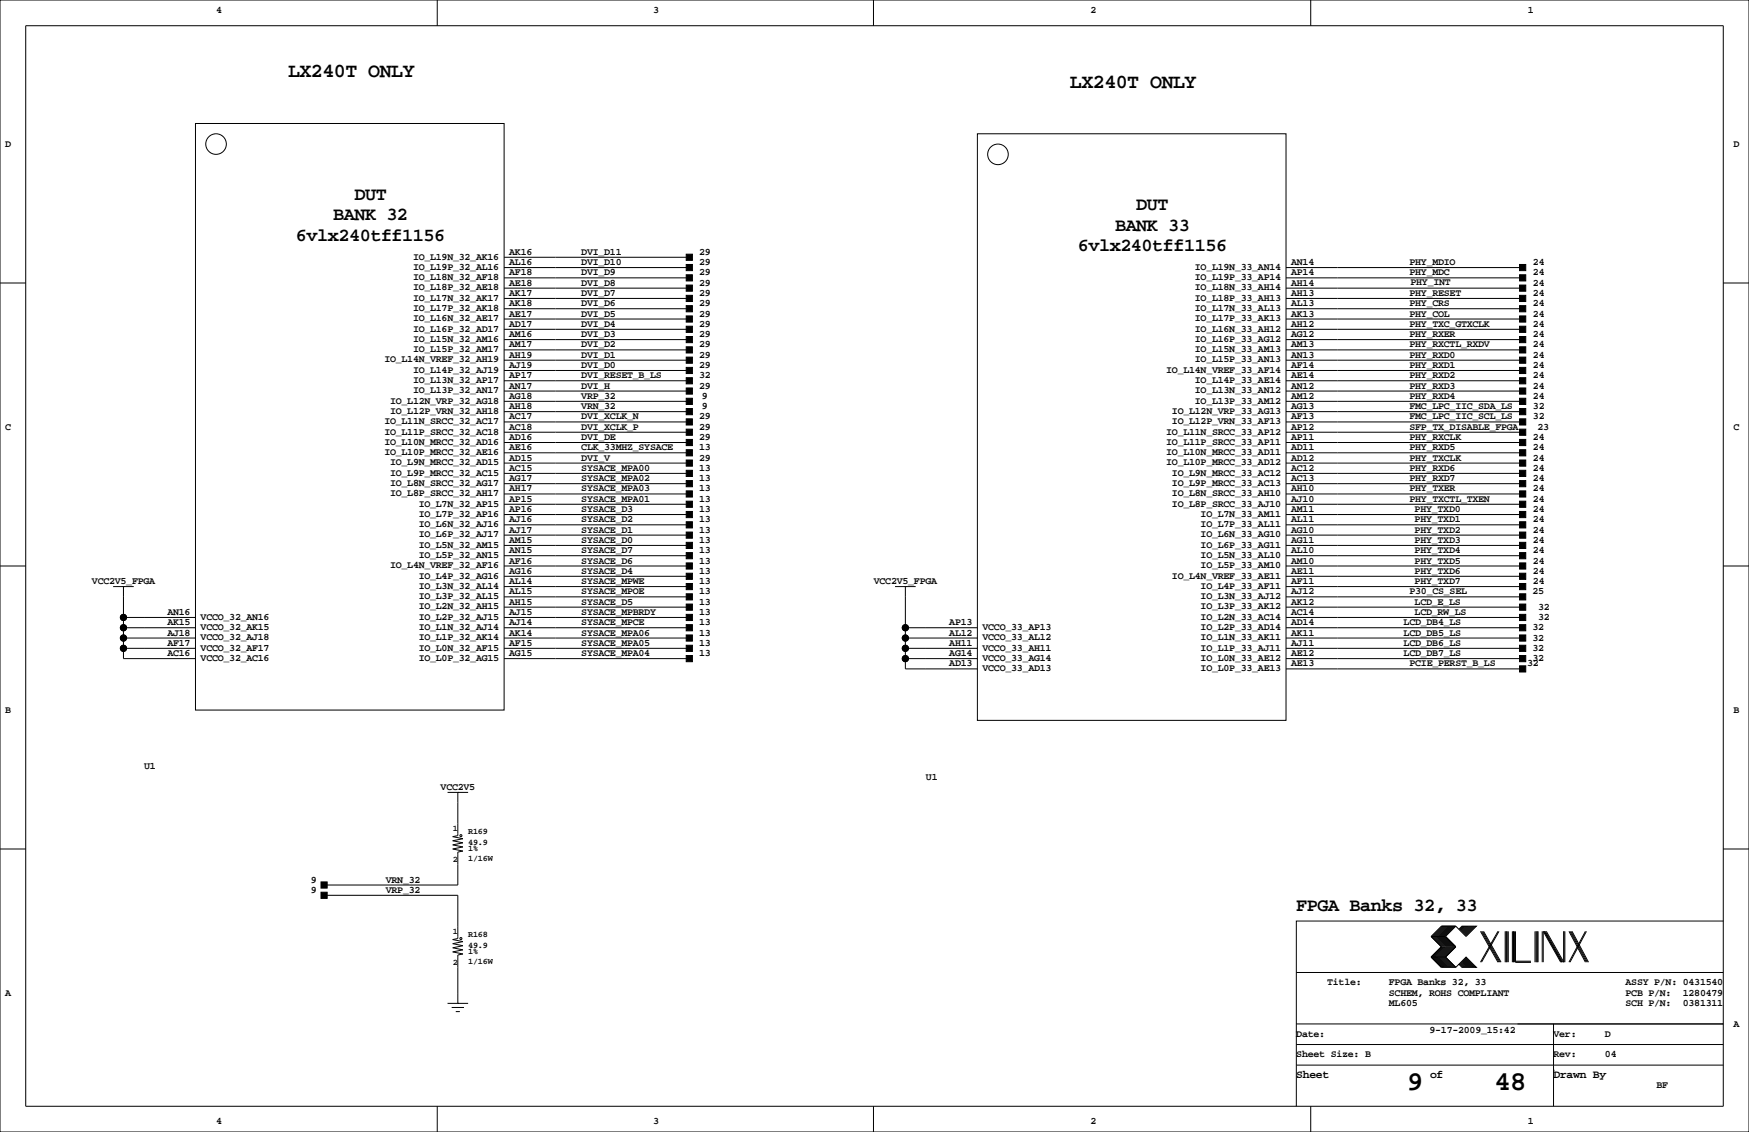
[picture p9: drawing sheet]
<svg xmlns="http://www.w3.org/2000/svg" width="432mm" height="279mm" viewBox="0 0 432 279" stroke-linecap="round" stroke-linejoin="round" font-family="sans-serif">
<defs><g id="words">
<g font-size="6.7">
<text x="347.4" y="269.1">9</text>
<text x="369" y="269.1">48</text>
</g>
<g font-size="4.9">
<text x="71.1" y="19.1">LX240T ONLY</text>
<text x="264.2" y="21.6">LX240T ONLY</text>
</g>
<g font-size="4.6">
<text x="87.5" y="49.3">DUT</text>
<text x="280.5" y="51.9">DUT</text>
<text x="73" y="59.5">6vlx240tff1156</text>
<text x="82.2" y="54.4">BANK 32</text>
<text x="275.3" y="56.9">BANK 33</text>
<text x="266.1" y="62">6vlx240tff1156</text>
<text x="320" y="224.9">FPGA Banks 32, 33</text>
</g>
<g font-size="2.8">
<text x="320" y="266">Sheet</text>
<text x="353.1" y="266">of</text>
<text x="383.5" y="266">Drawn By</text>
</g>
<g font-size="2.5">
<text x="53.3" y="3.2">4</text>
<text x="161.3" y="3.2">3</text>
<text x="269.2" y="3.2">2</text>
<text x="377.2" y="3.2">1</text>
<text x="1.3" y="36.2">D</text>
<text x="428" y="36.2">D</text>
<text x="102" y="64.1">IO_L19N_32_AK16</text>
<text x="125.7" y="65.4">AL16</text>
<text x="125.7" y="62.9">AK16</text>
<text x="143.5" y="62.9">DVI_D11</text>
<text x="143.5" y="65.4">DVI_D10</text>
<text x="172.6" y="62.9">29</text>
<text x="172.6" y="65.4">29</text>
<text x="318.8" y="65.4">AN14</text>
<text x="348" y="65.4">PHY_MDIO</text>
<text x="378.5" y="65.4">24</text>
<text x="102" y="71.7">IO_L18P_32_AE18</text>
<text x="102" y="69.1">IO_L18N_32_AF18</text>
<text x="102" y="66.6">IO_L19P_32_AL16</text>
<text x="125.7" y="70.5">AE18</text>
<text x="125.7" y="68">AF18</text>
<text x="143.5" y="68">DVI_D9</text>
<text x="143.5" y="70.5">DVI_D8</text>
<text x="172.6" y="68">29</text>
<text x="172.6" y="70.5">29</text>
<text x="295" y="71.7">IO_L18N_33_AH14</text>
<text x="295" y="69.1">IO_L19P_33_AP14</text>
<text x="295" y="66.6">IO_L19N_33_AN14</text>
<text x="318.8" y="70.5">AH14</text>
<text x="318.8" y="68">AP14</text>
<text x="348" y="68">PHY_MDC</text>
<text x="348.2" y="70.3">PHY_INT</text>
<text x="378.5" y="70.5">24</text>
<text x="378.5" y="68">24</text>
<text x="102" y="76.8">IO_L17P_32_AK18</text>
<text x="102" y="74.2">IO_L17N_32_AK17</text>
<text x="125.7" y="75.6">AK18</text>
<text x="125.7" y="73">AK17</text>
<text x="143.5" y="73">DVI_D7</text>
<text x="143.5" y="75.6">DVI_D6</text>
<text x="172.6" y="73">29</text>
<text x="172.6" y="75.6">29</text>
<text x="295" y="76.8">IO_L17N_33_AL13</text>
<text x="295" y="74.2">IO_L18P_33_AH13</text>
<text x="318.8" y="75.6">AL13</text>
<text x="318.8" y="73">AH13</text>
<text x="348" y="75.6">PHY_CRS</text>
<text x="348" y="73">PHY_RESET</text>
<text x="378.5" y="75.6">24</text>
<text x="378.5" y="73">24</text>
<text x="102" y="81.8">IO_L16P_32_AD17</text>
<text x="102" y="79.3">IO_L16N_32_AE17</text>
<text x="125.7" y="83.2">AM16</text>
<text x="125.7" y="80.7">AD17</text>
<text x="125.7" y="78.1">AE17</text>
<text x="143.5" y="78.1">DVI_D5</text>
<text x="143.5" y="80.7">DVI_D4</text>
<text x="143.5" y="83.2">DVI_D3</text>
<text x="172.6" y="78.1">29</text>
<text x="172.6" y="80.7">29</text>
<text x="172.6" y="83.2">29</text>
<text x="295" y="81.8">IO_L16N_33_AH12</text>
<text x="295" y="79.3">IO_L17P_33_AK13</text>
<text x="318.8" y="83.2">AG12</text>
<text x="318.8" y="80.7">AH12</text>
<text x="318.8" y="78.1">AK13</text>
<text x="348" y="83.2">PHY_RXER</text>
<text x="348" y="78.1">PHY_COL</text>
<text x="348" y="80.7">PHY_TXC_GTXCLK</text>
<text x="378.5" y="83.2">24</text>
<text x="378.5" y="78.1">24</text>
<text x="378.5" y="80.7">24</text>
<text x="94.9" y="89.5">IO_L14N_VREF_32_AH19</text>
<text x="102" y="86.9">IO_L15P_32_AM17</text>
<text x="102" y="84.4">IO_L15N_32_AM16</text>
<text x="125.7" y="88.3">AH19</text>
<text x="125.7" y="85.7">AM17</text>
<text x="143.5" y="85.7">DVI_D2</text>
<text x="143.5" y="88.3">DVI_D1</text>
<text x="172.6" y="85.7">29</text>
<text x="172.6" y="88.3">29</text>
<text x="295" y="89.5">IO_L15P_33_AN13</text>
<text x="295" y="86.9">IO_L15N_33_AM13</text>
<text x="295" y="84.4">IO_L16P_33_AG12</text>
<text x="318.8" y="88.3">AN13</text>
<text x="318.8" y="85.7">AM13</text>
<text x="348" y="85.7">PHY_RXCTL_RXDV</text>
<text x="348" y="88.3">PHY_RXD0</text>
<text x="378.5" y="85.7">24</text>
<text x="378.5" y="88.3">24</text>
<text x="102" y="94.5">IO_L13N_32_AP17</text>
<text x="102" y="92">IO_L14P_32_AJ19</text>
<text x="125.7" y="95.9">AN17</text>
<text x="125.7" y="93.4">AP17</text>
<text x="125.7" y="90.8">AJ19</text>
<text x="143.5" y="90.8">DVI_D0</text>
<text x="143.5" y="93.4">DVI_RESET_B_LS</text>
<text x="143.5" y="95.9">DVI_H</text>
<text x="172.6" y="90.8">29</text>
<text x="172.6" y="93.4">32</text>
<text x="172.6" y="95.9">29</text>
<text x="287.9" y="92">IO_L14N_VREF_33_AF14</text>
<text x="295" y="94.5">IO_L14P_33_AE14</text>
<text x="318.8" y="95.9">AN12</text>
<text x="318.8" y="93.4">AE14</text>
<text x="318.8" y="90.8">AF14</text>
<text x="348" y="95.9">PHY_RXD3</text>
<text x="348" y="93.4">PHY_RXD2</text>
<text x="348" y="90.8">PHY_RXD1</text>
<text x="378.5" y="95.9">24</text>
<text x="378.5" y="93.4">24</text>
<text x="378.5" y="90.8">24</text>
<text x="96.3" y="99.6">IO_L12N_VRP_32_AG18</text>
<text x="102" y="97.1">IO_L13P_32_AN17</text>
<text x="125.7" y="101">AH18</text>
<text x="125.7" y="98.4">AG18</text>
<text x="143.5" y="101">VRN_32</text>
<text x="143.5" y="98.4">VRP_32</text>
<text x="173.3" y="101">9</text>
<text x="173.3" y="98.4">9</text>
<text x="295" y="99.6">IO_L13P_33_AM12</text>
<text x="295" y="97.1">IO_L13N_33_AN12</text>
<text x="318.8" y="101">AG13</text>
<text x="318.8" y="98.4">AM12</text>
<text x="348" y="101">FMC_LPC_IIC_SDA_LS</text>
<text x="348" y="98.4">PHY_RXD4</text>
<text x="378.5" y="101">32</text>
<text x="378.5" y="98.4">24</text>
<text x="1.3" y="106.1">C</text>
<text x="94.9" y="107.2">IO_L11P_SRCC_32_AC18</text>
<text x="94.9" y="104.7">IO_L11N_SRCC_32_AC17</text>
<text x="96.3" y="102.2">IO_L12P_VRN_32_AH18</text>
<text x="125.7" y="106.1">AC18</text>
<text x="125.7" y="103.5">AC17</text>
<text x="143.5" y="103.5">DVI_XCLK_N</text>
<text x="143.5" y="106.1">DVI_XCLK_P</text>
<text x="172.6" y="103.5">29</text>
<text x="172.6" y="106.1">29</text>
<text x="287.9" y="107.2">IO_L11N_SRCC_33_AP12</text>
<text x="289.3" y="104.7">IO_L12P_VRN_33_AF13</text>
<text x="289.3" y="102.2">IO_L12N_VRP_33_AG13</text>
<text x="318.8" y="106.1">AP12</text>
<text x="318.8" y="103.5">AF13</text>
<text x="348" y="103.5">FMC_LPC_IIC_SCL_LS</text>
<text x="348" y="106.1">SFP_TX_DISABLE_FPGA</text>
<text x="378.5" y="103.5">32</text>
<text x="379.6" y="106.1">23</text>
<text x="428" y="106.1">C</text>
<text x="94.9" y="112.3">IO_L10P_MRCC_32_AE16</text>
<text x="94.9" y="109.8">IO_L10N_MRCC_32_AD16</text>
<text x="125.7" y="113.7">AD15</text>
<text x="125.7" y="111.1">AE16</text>
<text x="125.7" y="108.6">AD16</text>
<text x="143.5" y="108.6">DVI_DE</text>
<text x="143.5" y="111.1">CLK_33MHZ_SYSACE</text>
<text x="143.5" y="113.7">DVI_V</text>
<text x="172.6" y="108.6">29</text>
<text x="172.6" y="111.1">13</text>
<text x="172.6" y="113.7">29</text>
<text x="287.9" y="112.3">IO_L10N_MRCC_33_AD11</text>
<text x="287.9" y="109.8">IO_L11P_SRCC_33_AP11</text>
<text x="318.8" y="113.7">AD12</text>
<text x="318.8" y="111.1">AD11</text>
<text x="318.8" y="108.6">AP11</text>
<text x="348" y="113.7">PHY_TXCLK</text>
<text x="348" y="108.6">PHY_RXCLK</text>
<text x="348" y="111.1">PHY_RXD5</text>
<text x="378.5" y="113.7">24</text>
<text x="378.5" y="108.6">24</text>
<text x="378.5" y="111.1">24</text>
<text x="96.3" y="119.9">IO_L8N_SRCC_32_AG17</text>
<text x="96.3" y="117.4">IO_L9P_MRCC_32_AC15</text>
<text x="96.3" y="114.9">IO_L9N_MRCC_32_AD15</text>
<text x="125.7" y="118.8">AG17</text>
<text x="125.7" y="116.2">AC15</text>
<text x="143.5" y="116.2">SYSACE_MPA00</text>
<text x="143.5" y="118.8">SYSACE_MPA02</text>
<text x="172.6" y="116.2">13</text>
<text x="172.6" y="118.8">13</text>
<text x="287.9" y="114.9">IO_L10P_MRCC_33_AD12</text>
<text x="289.3" y="119.9">IO_L9P_MRCC_33_AC13</text>
<text x="289.3" y="117.4">IO_L9N_MRCC_33_AC12</text>
<text x="318.8" y="118.8">AC13</text>
<text x="318.8" y="116.2">AC12</text>
<text x="348" y="116.2">PHY_RXD6</text>
<text x="348" y="118.8">PHY_RXD7</text>
<text x="378.5" y="116.2">24</text>
<text x="378.5" y="118.8">24</text>
<text x="96.3" y="122.5">IO_L8P_SRCC_32_AH17</text>
<text x="103.4" y="125">IO_L7N_32_AP15</text>
<text x="125.7" y="123.8">AP15</text>
<text x="125.7" y="121.3">AH17</text>
<text x="143.5" y="121.3">SYSACE_MPA03</text>
<text x="143.5" y="123.8">SYSACE_MPA01</text>
<text x="172.6" y="121.3">13</text>
<text x="172.6" y="123.8">13</text>
<text x="289.3" y="125">IO_L8P_SRCC_33_AJ10</text>
<text x="289.3" y="122.5">IO_L8N_SRCC_33_AH10</text>
<text x="318.8" y="123.8">AJ10</text>
<text x="318.8" y="121.3">AH10</text>
<text x="348" y="123.8">PHY_TXCTL_TXEN</text>
<text x="348" y="121.3">PHY_TXER</text>
<text x="378.5" y="123.8">24</text>
<text x="378.5" y="121.3">24</text>
<text x="103.4" y="130.1">IO_L6N_32_AJ16</text>
<text x="103.4" y="127.6">IO_L7P_32_AP16</text>
<text x="125.7" y="131.5">AJ17</text>
<text x="125.7" y="128.9">AJ16</text>
<text x="125.7" y="126.4">AP16</text>
<text x="143.5" y="126.4">SYSACE_D3</text>
<text x="143.5" y="128.9">SYSACE_D2</text>
<text x="143.5" y="131.5">SYSACE_D1</text>
<text x="172.6" y="126.4">13</text>
<text x="172.6" y="128.9">13</text>
<text x="172.6" y="131.5">13</text>
<text x="296.4" y="130.1">IO_L7P_33_AL11</text>
<text x="296.4" y="127.6">IO_L7N_33_AM11</text>
<text x="318.8" y="131.5">AG10</text>
<text x="318.8" y="128.9">AL11</text>
<text x="318.8" y="126.4">AM11</text>
<text x="349.3" y="126.4">PHY_TXD0</text>
<text x="349.3" y="128.9">PHY_TXD1</text>
<text x="349.3" y="131.5">PHY_TXD2</text>
<text x="378.5" y="126.4">24</text>
<text x="378.5" y="128.9">24</text>
<text x="378.5" y="131.5">24</text>
<text x="103.4" y="137.7">IO_L5P_32_AN15</text>
<text x="103.4" y="135.2">IO_L5N_32_AM15</text>
<text x="103.4" y="132.6">IO_L6P_32_AJ17</text>
<text x="125.7" y="136.5">AN15</text>
<text x="125.7" y="134">AM15</text>
<text x="143.5" y="134">SYSACE_D0</text>
<text x="143.5" y="136.5">SYSACE_D7</text>
<text x="172.6" y="134">13</text>
<text x="172.6" y="136.5">13</text>
<text x="296.4" y="137.7">IO_L5N_33_AL10</text>
<text x="296.4" y="135.2">IO_L6P_33_AG11</text>
<text x="296.4" y="132.6">IO_L6N_33_AG10</text>
<text x="318.8" y="136.5">AL10</text>
<text x="318.8" y="134">AG11</text>
<text x="349.3" y="134">PHY_TXD3</text>
<text x="349.3" y="136.5">PHY_TXD4</text>
<text x="378.5" y="134">24</text>
<text x="378.5" y="136.5">24</text>
<text x="96.3" y="140.3">IO_L4N_VREF_32_AF16</text>
<text x="103.4" y="142.8">IO_L4P_32_AG16</text>
<text x="125.7" y="141.6">AG16</text>
<text x="125.7" y="139.1">AF16</text>
<text x="143.5" y="139.1">SYSACE_D6</text>
<text x="143.5" y="141.6">SYSACE_D4</text>
<text x="172.6" y="139.1">13</text>
<text x="172.6" y="141.6">13</text>
<text x="289.3" y="142.8">IO_L4N_VREF_33_AE11</text>
<text x="296.4" y="140.3">IO_L5P_33_AM10</text>
<text x="318.8" y="141.6">AE11</text>
<text x="318.8" y="139.1">AM10</text>
<text x="349.3" y="139.1">PHY_TXD5</text>
<text x="349.3" y="141.6">PHY_TXD6</text>
<text x="378.5" y="139.1">24</text>
<text x="378.5" y="141.6">24</text>
<text x="22.7" y="144.2">VCC2V5_FPGA</text>
<text x="103.4" y="147.9">IO_L3P_32_AL15</text>
<text x="103.4" y="145.3">IO_L3N_32_AL14</text>
<text x="125.7" y="149.2">AH15</text>
<text x="125.7" y="146.7">AL15</text>
<text x="125.7" y="144.2">AL14</text>
<text x="143.5" y="144.2">SYSACE_MPWE</text>
<text x="143.5" y="146.7">SYSACE_MPOE</text>
<text x="143.5" y="149.2">SYSACE_D5</text>
<text x="172.6" y="144.2">13</text>
<text x="172.6" y="146.7">13</text>
<text x="172.6" y="149.2">13</text>
<text x="215.7" y="144.2">VCC2V5_FPGA</text>
<text x="296.4" y="147.9">IO_L3N_33_AJ12</text>
<text x="296.4" y="145.3">IO_L4P_33_AF11</text>
<text x="318.8" y="149.2">AK12</text>
<text x="318.8" y="146.7">AJ12</text>
<text x="318.8" y="144.2">AF11</text>
<text x="348" y="146.7">P30_CS_SEL</text>
<text x="349.3" y="149.2">LCD_E_LS</text>
<text x="349.3" y="144.2">PHY_TXD7</text>
<text x="378.3" y="146.7">25</text>
<text x="378.5" y="144.2">24</text>
<text x="41.3" y="154.3">AK15</text>
<text x="41.3" y="151.8">AN16</text>
<text x="49.5" y="155.5">VCCO_32_AK15</text>
<text x="49.5" y="153">VCCO_32_AN16</text>
<text x="103.4" y="155.5">IO_L1N_32_AJ14</text>
<text x="103.4" y="153">IO_L2P_32_AJ15</text>
<text x="103.4" y="150.4">IO_L2N_32_AH15</text>
<text x="125.7" y="154.3">AJ14</text>
<text x="125.7" y="151.8">AJ15</text>
<text x="143.5" y="151.8">SYSACE_MPBRDY</text>
<text x="143.5" y="154.3">SYSACE_MPCE</text>
<text x="172.6" y="151.8">13</text>
<text x="172.6" y="154.3">13</text>
<text x="234.4" y="154.3">AP13</text>
<text x="242.6" y="155.5">VCCO_33_AP13</text>
<text x="296.4" y="155.5">IO_L2P_33_AD14</text>
<text x="296.4" y="153">IO_L2N_33_AC14</text>
<text x="296.4" y="150.4">IO_L3P_33_AK12</text>
<text x="318.8" y="154.3">AD14</text>
<text x="318.8" y="151.8">AC14</text>
<text x="346.5" y="154.3">LCD_DB4_LS</text>
<text x="349.3" y="151.8">LCD_RW_LS</text>
<text x="378.3" y="155.6">32</text>
<text x="379.7" y="153.1">32</text>
<text x="379.7" y="150.5">32</text>
<text x="41.3" y="161.9">AC16</text>
<text x="41.3" y="159.4">AF17</text>
<text x="41.3" y="156.9">AJ18</text>
<text x="49.5" y="160.6">VCCO_32_AF17</text>
<text x="49.5" y="158">VCCO_32_AJ18</text>
<text x="103.4" y="160.6">IO_L0N_32_AF15</text>
<text x="103.4" y="158">IO_L1P_32_AK14</text>
<text x="125.7" y="161.9">AG15</text>
<text x="125.7" y="159.4">AF15</text>
<text x="125.7" y="156.9">AK14</text>
<text x="143.5" y="156.9">SYSACE_MPA06</text>
<text x="143.5" y="159.4">SYSACE_MPA05</text>
<text x="143.5" y="161.9">SYSACE_MPA04</text>
<text x="172.6" y="156.9">13</text>
<text x="172.6" y="159.4">13</text>
<text x="172.6" y="161.9">13</text>
<text x="234.4" y="161.9">AG14</text>
<text x="234.4" y="159.4">AH11</text>
<text x="234.4" y="156.9">AL12</text>
<text x="242.6" y="160.6">VCCO_33_AH11</text>
<text x="242.6" y="158">VCCO_33_AL12</text>
<text x="296.4" y="160.6">IO_L1P_33_AJ11</text>
<text x="296.4" y="158">IO_L1N_33_AK11</text>
<text x="318.8" y="161.9">AE12</text>
<text x="318.8" y="159.4">AJ11</text>
<text x="318.8" y="156.9">AK11</text>
<text x="346.5" y="159.4">LCD_DB6_LS</text>
<text x="346.5" y="156.9">LCD_DB5_LS</text>
<text x="346.5" y="161.9">LCD_DB7_LS</text>
<text x="378.3" y="160.7">32</text>
<text x="378.3" y="158.1">32</text>
<text x="49.5" y="163.1">VCCO_32_AC16</text>
<text x="103.4" y="163.1">IO_L0P_32_AG15</text>
<text x="234.4" y="164.5">AD13</text>
<text x="242.6" y="165.7">VCCO_33_AD13</text>
<text x="242.6" y="163.1">VCCO_33_AG14</text>
<text x="296.4" y="165.7">IO_L0P_33_AE13</text>
<text x="296.4" y="163.1">IO_L0N_33_AE12</text>
<text x="318.8" y="164.5">AE13</text>
<text x="348" y="164.5">PCIE_PERST_B_LS</text>
<text x="377" y="164.5">32</text>
<text x="378.3" y="163.2">32</text>
<text x="1.3" y="175.9">B</text>
<text x="428" y="175.9">B</text>
<text x="35.6" y="189.9">U1</text>
<text x="108.8" y="195">VCC2V5</text>
<text x="228.6" y="192.4">U1</text>
<text x="76.8" y="217.8">9</text>
<text x="76.8" y="220.4">9</text>
<text x="95.2" y="217.8">VRN_32</text>
<text x="95.2" y="220.4">VRP_32</text>
<text x="1.3" y="245.8">A</text>
<text x="327.7" y="243.2">Title:</text>
<text x="342.9" y="245.8">SCHEM, ROHS COMPLIANT</text>
<text x="342.9" y="243.2">FPGA Banks 32, 33</text>
<text x="401.3" y="243.2">ASSY P/N: 0431540</text>
<text x="401.3" y="245.8">PCB P/N:</text>
<text x="415.5" y="245.8">1280479</text>
<text x="342.9" y="248.3">ML605</text>
<text x="401.3" y="248.3">SCH P/N:</text>
<text x="415.5" y="248.3">0381311</text>
<text x="320" y="255.9">Date:</text>
<text x="352.9" y="254.9">9-17-2009_15:42</text>
<text x="383.5" y="255.9">Ver:</text>
<text x="396.2" y="255.9">D</text>
<text x="428" y="253.4">A</text>
<text x="320" y="261">Sheet Size: B</text>
<text x="383.5" y="261">Rev:</text>
<text x="396.2" y="261">04</text>
<text x="408.9" y="268.6">BF</text>
<text x="53.3" y="277.5">4</text>
<text x="161.3" y="277.5">3</text>
<text x="269.2" y="277.5">2</text>
<text x="377.2" y="277.5">1</text>
</g>
<g font-size="2.1">
<text x="111.8" y="205.2">1</text>
<text x="115.6" y="206">R169</text>
<text x="115.6" y="208.5">49.9</text>
<text x="111.8" y="212.8">2</text>
<text x="115.6" y="212.6">1/16W</text>
<text x="115.6" y="210">1%</text>
<text x="111.8" y="230.6">1</text>
<text x="115.6" y="233.9">49.9</text>
<text x="115.6" y="231.4">R168</text>
<text x="111.8" y="238.2">2</text>
<text x="115.6" y="235.4">1%</text>
<text x="115.6" y="238">1/16W</text>
</g>
</g></defs>
<g fill="none" stroke="#000" stroke-width=".25">
<path d="M0 0h431.8v279.4h-431.8zM6.3 6.4h419.1v266.6h-419.1zM107.9 0v6.4M215.6 0v6.4M323.6 0v6.4M48.3 30.5h76.2v144.8h-76.2zM241.3 33h76.2v144.8h-76.2zM0 69.8h6.3M124.5 78.7h45.7M124.5 76.2h45.7M124.5 73.7h45.7M124.5 71.1h45.7"/>
<path d="M124.5 68.6h45.7M124.5 66h45.7M124.5 63.5h45.7M317.5 78.7h58.4M317.5 76.2h58.4M317.5 73.7h58.4M317.5 71.1h58.4M317.5 68.6h58.4M317.5 66h58.4M425.4 69.8h6.4M124.5 99.1h45.7M124.5 96.5h45.7"/>
<path d="M124.5 94h45.7M124.5 91.4h45.7M124.5 88.9h45.7M124.5 86.4h45.7M124.5 83.8h45.7M124.5 81.3h45.7M317.5 99.1h58.4M317.5 96.5h58.4M317.5 94h58.4M317.5 91.4h58.4M317.5 88.9h58.4M317.5 86.4h58.4"/>
<path d="M317.5 83.8h58.4M317.5 81.3h58.4M124.5 119.4h45.7M124.5 116.8h45.7M124.5 114.3h45.7M124.5 111.8h45.7M124.5 109.2h45.7M124.5 106.7h45.7M124.5 104.1h45.7M124.5 101.6h45.7M317.5 119.4h58.4M317.5 116.8h58.4"/>
<path d="M317.5 114.3h58.4M317.5 111.8h58.4M317.5 109.2h58.4M317.5 106.7h58.4M317.5 104.1h58.4M317.5 101.6h58.4M0 139.7h6.3M124.5 139.7h45.7M124.5 137.2h45.7M124.5 134.6h45.7M124.5 132.1h45.7M124.5 129.5h45.7"/>
<path d="M124.5 127h45.7M124.5 124.5h45.7M124.5 121.9h45.7M317.5 139.7h58.4M317.5 137.2h58.4M317.5 134.6h58.4M317.5 132.1h58.4M317.5 129.5h58.4M317.5 127h58.4M317.5 124.5h58.4M317.5 121.9h58.4M425.4 139.7h6.4"/>
<path d="M27.9 144.8h5.1M30.5 144.8h.1M30.5 144.8v17.8h17.8M30.5 157.5h17.8M30.5 154.9h17.8M30.5 152.4h17.8M124.5 144.8h45.7M124.5 157.5h45.7M124.5 154.9h45.7M124.5 152.4h45.7M124.5 149.9h45.7M124.5 147.3h45.7"/>
<path d="M124.5 142.2h45.7M221 144.8h5.1M223.5 144.8h.1M223.5 144.8v20.3h17.8M223.5 157.5h17.8M223.5 154.9h17.8M317.5 144.8h58.4M317.5 157.5h58.4M317.5 154.9h58.4M317.5 152.4h58.4M317.5 149.9h58.4M317.5 147.3h58.4"/>
<path d="M317.5 142.2h58.4M30.5 160h17.8M124.5 162.6h45.7M124.5 160h45.7M223.5 162.6h17.8M223.5 160h17.8M317.5 162.6h58.4M317.5 160h58.4M317.5 165.1h58.4M110.5 195.6h5.1M113 195.6h.1M113 195.6v10.6l-1.2 .3 2.5 .5-2.5 .5 2.5 .5-2.5 .5 2.5 .5-2.5 .5 2.5 .6-1.3 .2v8.1h-33"/>
<path d="M0 209.5h6.3M425.4 209.5h6.4M80 221h33v10.6l-1.2 .3 2.5 .5-2.5 .5 2.5 .5-2.5 .5 2.5 .5-2.5 .5 2.5 .6-1.3 .2v11.9M353.3 236.2l2.6 2.6h3.5M353.3 231.1l2.6 2.6-2.6 2.5M353.3 236.2h3.6M353.3 231.1h3.6M356.1 228.6l-2.5 2.5 2.5 2.6-2.5 2.5 2.5 2.6M356.4 228.6l-2.6 2.5 2.6 2.6-2.6 2.5 2.6 2.6M356.6 228.6l-2.5 2.5 2.5 2.6-2.5 2.5 2.5 2.6M356.9 228.6l-2.6 2.5 2.6 2.6-2.6 2.5 2.6 2.6M356.9 231.1l2.5 2.6-2.5 2.5"/>
<path d="M356.9 236.2l2.5 2.6M357.1 228.6l-2.5 2.5 2.5 2.6-2.5 2.5 2.5 2.6M357.4 228.6l-2.6 2.5 2.6 2.6-2.6 2.5 2.6 2.6M357.6 228.6l-2.5 2.5 2.5 2.6-2.5 2.5 2.5 2.6M357.9 228.6l-2.6 2.5 2.6 2.6-2.6 2.5 2.6 2.6M358.1 228.6l-2.5 2.5 2.5 2.6-2.5 2.5 2.5 2.6M358.4 228.6l-2.5 2.5 2.5 2.6-2.5 2.5 2.5 2.6M358.6 228.6l-2.5 2.5 2.5 2.6-2.5 2.5 2.5 2.6M358.9 228.6l-2.5 2.5 2.5 2.6-2.5 2.5 2.5 2.6M359.2 228.6l-2.6 2.5 2.6 2.6-2.6 2.5 2.6 2.6M359.4 228.6l2.5 2.5 2.6-2.5h-3.6l-.7 .8M359.4 228.6h-3.5l-2.6 2.5"/>
<path d="M359.4 228.6l-2.5 2.5M360.2 238l.7 .8h3.6l-2.6-2.6-2.5 2.6M360.4 237.7l1 1.1M360.4 238l.8 .8M360.7 237.5l1.2 1.3M360.7 237.7l1 1.1M360.9 237.2l1.6 1.6M360.9 237.5l1.3 1.3M361.2 237l1.8 1.8M361.2 237.2l1.5 1.6M361.2 228.6l-.8 .8M361.4 236.7l2.1 2.1"/>
<path d="M361.4 237l1.8 1.8M361.4 228.6l-1 1M361.7 236.5l2.3 2.3M361.7 236.7l2 2.1M361.7 228.6l-1 1M361.9 236.5l2.3 2.3M361.9 228.6l-1.2 1.3M362.2 228.6l-1.3 1.3M362.5 228.6l-1.6 1.5M362.7 228.6l-1.5 1.5M363 228.6l-1.8 1.8M363.2 228.6l-1.8 1.8"/>
<path d="M363.5 228.6l-2.1 2M363.7 228.6l-2 2M364 228.6l-2.3 2.3M364.2 228.6l-2.3 2.3M365.5 229.9l4.3 7.6M365.8 229.9l4.3 7.6M366 229.9l4.3 7.6M366.3 229.9l4.3 7.6M369.8 229.9l-4.3 7.6M370.1 229.9l-4.3 7.6M371.6 229.9v7.6M371.9 229.9v7.6"/>
<path d="M372.1 229.9v7.6M372.4 229.9v7.6M373.4 229.9v7.6M373.6 229.9v7.6M373.9 229.9v7.6M374.1 229.9v7.6h3.9M374.1 237.2h3.9M379 229.9v7.6M379.2 229.9v7.6M379.5 229.9v7.6M379.7 229.9v7.6M380.7 229.9v7.6"/>
<path d="M381 237.5v-7.6l4.3 7.6M381.3 229.9l4.3 7.6M381.5 229.9l4.3 7.6M381.8 229.9l4.3 7.6v-7.6M386.3 229.9v7.6M387.3 229.9l4.1 7.6M387.6 229.9l4.1 7.6M387.9 229.9l4 7.6M388.1 229.9l4.1 7.6M391.4 229.9l-4.1 7.6M391.7 229.9l-4.1 7.6M425.4 227.3h-105.4v35.6"/>
<path d="M110.5 247.6h5.1M111.5 248.7h3.1M112.5 249.7h1M113 247.6h.1M320 257.8h105.4M320 252.7h105.4M320 240h105.4M383.5 252.7v20.3M107.9 273v6.4M215.6 273v6.4M320 262.9v10.1M320 262.9h105.4"/>
<path d="M323.6 273v6.4M383.5 264.2h.1"/>
<circle cx="53.3" cy="35.6" r="2.54"/>
<circle cx="246.4" cy="38.1" r="2.54"/>
<circle cx="30.5" cy="157.5" r=".76"/>
<circle cx="30.5" cy="152.4" r=".76"/>
<circle cx="30.5" cy="154.9" r=".76"/>
<circle cx="223.5" cy="157.5" r=".76"/>
<circle cx="223.5" cy="154.9" r=".76"/>
<circle cx="30.5" cy="160" r=".76"/>
<circle cx="223.5" cy="160" r=".76"/>
<circle cx="223.5" cy="162.6" r=".76"/>
<circle cx="113.8" cy="206.2" r=".25"/>
<circle cx="113.8" cy="231.6" r=".25"/>
</g>
<g fill="#000" stroke="#000" stroke-width=".25">
<path d="M169.4 78h1.5v1.5h-1.5z" fill-rule="evenodd"/>
<path d="M169.4 75.4h1.5v1.6h-1.5z" fill-rule="evenodd"/>
<path d="M169.4 72.9h1.5v1.5h-1.5z" fill-rule="evenodd"/>
<path d="M169.4 70.4h1.5v1.5h-1.5z" fill-rule="evenodd"/>
<path d="M169.4 67.8h1.5v1.5h-1.5z" fill-rule="evenodd"/>
<path d="M169.4 65.3h1.5v1.5h-1.5z" fill-rule="evenodd"/>
<path d="M169.4 62.7h1.5v1.6h-1.5z" fill-rule="evenodd"/>
<path d="M375.2 67.8h1.5v1.5h-1.5z" fill-rule="evenodd"/>
<path d="M375.2 72.9h1.5v1.5h-1.5z" fill-rule="evenodd"/>
<path d="M375.2 75.4h1.5v1.6h-1.5z" fill-rule="evenodd"/>
<path d="M375.2 78h1.5v1.5h-1.5z" fill-rule="evenodd"/>
<path d="M375.2 70.4h1.5v1.5h-1.5z" fill-rule="evenodd"/>
<path d="M375.2 65.3h1.5v1.5h-1.5z" fill-rule="evenodd"/>
<path d="M169.4 98.3h1.5v1.5h-1.5z" fill-rule="evenodd"/>
<path d="M169.4 95.8h1.5v1.5h-1.5z" fill-rule="evenodd"/>
<path d="M169.4 93.2h1.5v1.5h-1.5z" fill-rule="evenodd"/>
<path d="M169.4 90.7h1.5v1.5h-1.5z" fill-rule="evenodd"/>
<path d="M169.4 88.1h1.5v1.6h-1.5z" fill-rule="evenodd"/>
<path d="M169.4 85.6h1.5v1.5h-1.5z" fill-rule="evenodd"/>
<path d="M169.4 83.1h1.5v1.5h-1.5z" fill-rule="evenodd"/>
<path d="M169.4 80.5h1.5v1.5h-1.5z" fill-rule="evenodd"/>
<path d="M375.2 80.5h1.5v1.5h-1.5z" fill-rule="evenodd"/>
<path d="M375.2 88.1h1.5v1.6h-1.5z" fill-rule="evenodd"/>
<path d="M375.2 90.7h1.5v1.5h-1.5z" fill-rule="evenodd"/>
<path d="M375.2 93.2h1.5v1.5h-1.5z" fill-rule="evenodd"/>
<path d="M375.2 95.8h1.5v1.5h-1.5z" fill-rule="evenodd"/>
<path d="M375.2 83.1h1.5v1.5h-1.5z" fill-rule="evenodd"/>
<path d="M375.2 85.6h1.5v1.5h-1.5z" fill-rule="evenodd"/>
<path d="M375.2 98.3h1.5v1.5h-1.5z" fill-rule="evenodd"/>
<path d="M169.4 116.1h1.5v1.5h-1.5z" fill-rule="evenodd"/>
<path d="M169.4 113.5h1.5v1.6h-1.5z" fill-rule="evenodd"/>
<path d="M169.4 111h1.5v1.5h-1.5z" fill-rule="evenodd"/>
<path d="M169.4 108.5h1.5v1.5h-1.5z" fill-rule="evenodd"/>
<path d="M169.4 105.9h1.5v1.5h-1.5z" fill-rule="evenodd"/>
<path d="M169.4 103.4h1.5v1.5h-1.5z" fill-rule="evenodd"/>
<path d="M169.4 100.8h1.5v1.6h-1.5z" fill-rule="evenodd"/>
<path d="M375.2 105.9h1.5v1.5h-1.5z" fill-rule="evenodd"/>
<path d="M375.2 111h1.5v1.5h-1.5z" fill-rule="evenodd"/>
<path d="M375.2 116.1h1.5v1.5h-1.5z" fill-rule="evenodd"/>
<path d="M375.2 108.5h1.5v1.5h-1.5z" fill-rule="evenodd"/>
<path d="M375.2 113.5h1.5v1.6h-1.5z" fill-rule="evenodd"/>
<path d="M375.2 103.4h1.5v1.5h-1.5z" fill-rule="evenodd"/>
<path d="M375.2 100.8h1.5v1.6h-1.5z" fill-rule="evenodd"/>
<path d="M169.4 136.4h1.5v1.5h-1.5z" fill-rule="evenodd"/>
<path d="M169.4 133.9h1.5v1.5h-1.5z" fill-rule="evenodd"/>
<path d="M169.4 131.3h1.5v1.5h-1.5z" fill-rule="evenodd"/>
<path d="M169.4 128.8h1.5v1.5h-1.5z" fill-rule="evenodd"/>
<path d="M169.4 126.2h1.5v1.6h-1.5z" fill-rule="evenodd"/>
<path d="M169.4 123.7h1.5v1.5h-1.5z" fill-rule="evenodd"/>
<path d="M169.4 121.2h1.5v1.5h-1.5z" fill-rule="evenodd"/>
<path d="M169.4 118.6h1.5v1.5h-1.5z" fill-rule="evenodd"/>
<path d="M375.2 118.6h1.5v1.5h-1.5z" fill-rule="evenodd"/>
<path d="M375.2 136.4h1.5v1.5h-1.5z" fill-rule="evenodd"/>
<path d="M375.2 133.9h1.5v1.5h-1.5z" fill-rule="evenodd"/>
<path d="M375.2 131.3h1.5v1.5h-1.5z" fill-rule="evenodd"/>
<path d="M375.2 128.8h1.5v1.5h-1.5z" fill-rule="evenodd"/>
<path d="M375.2 126.2h1.5v1.6h-1.5z" fill-rule="evenodd"/>
<path d="M375.2 121.2h1.5v1.5h-1.5z" fill-rule="evenodd"/>
<path d="M375.2 123.7h1.5v1.5h-1.5z" fill-rule="evenodd"/>
<path d="M169.4 156.7h1.5v1.5h-1.5z" fill-rule="evenodd"/>
<path d="M169.4 154.2h1.5v1.5h-1.5z" fill-rule="evenodd"/>
<path d="M169.4 151.6h1.5v1.6h-1.5z" fill-rule="evenodd"/>
<path d="M169.4 149.1h1.5v1.5h-1.5z" fill-rule="evenodd"/>
<path d="M169.4 146.6h1.5v1.5h-1.5z" fill-rule="evenodd"/>
<path d="M169.4 144h1.5v1.5h-1.5z" fill-rule="evenodd"/>
<path d="M169.4 141.5h1.5v1.5h-1.5z" fill-rule="evenodd"/>
<path d="M169.4 138.9h1.5v1.6h-1.5z" fill-rule="evenodd"/>
<path d="M375.2 156.7h1.5v1.5h-1.5z" fill-rule="evenodd"/>
<path d="M375.2 144h1.5v1.5h-1.5z" fill-rule="evenodd"/>
<path d="M375.2 141.5h1.5v1.5h-1.5z" fill-rule="evenodd"/>
<path d="M375.2 138.9h1.5v1.6h-1.5z" fill-rule="evenodd"/>
<path d="M375.2 146.6h1.5v1.5h-1.5z" fill-rule="evenodd"/>
<path d="M375.2 154.2h1.5v1.5h-1.5z" fill-rule="evenodd"/>
<path d="M375.2 149.1h1.5v1.5h-1.5z" fill-rule="evenodd"/>
<path d="M375.2 151.6h1.5v1.6h-1.5z" fill-rule="evenodd"/>
<path d="M169.4 161.8h1.5v1.5h-1.5z" fill-rule="evenodd"/>
<path d="M169.4 159.3h1.5v1.5h-1.5z" fill-rule="evenodd"/>
<path d="M375.2 164.3h1.5v1.6h-1.5z" fill-rule="evenodd"/>
<path d="M375.2 161.8h1.5v1.5h-1.5z" fill-rule="evenodd"/>
<path d="M375.2 159.3h1.5v1.5h-1.5z" fill-rule="evenodd"/>
<path d="M79.2 217.7h1.6v1.5h-1.6z" fill-rule="evenodd"/>
<path d="M79.2 220.2h1.6v1.5h-1.6z" fill-rule="evenodd"/>
<circle cx="30.5" cy="157.5" r=".76"/>
<circle cx="30.5" cy="152.4" r=".76"/>
<circle cx="30.5" cy="154.9" r=".76"/>
<circle cx="223.5" cy="157.5" r=".76"/>
<circle cx="223.5" cy="154.9" r=".76"/>
<circle cx="30.5" cy="160" r=".76"/>
<circle cx="223.5" cy="160" r=".76"/>
<circle cx="223.5" cy="162.6" r=".76"/>
</g>
<use href="#words"/>
</svg>
